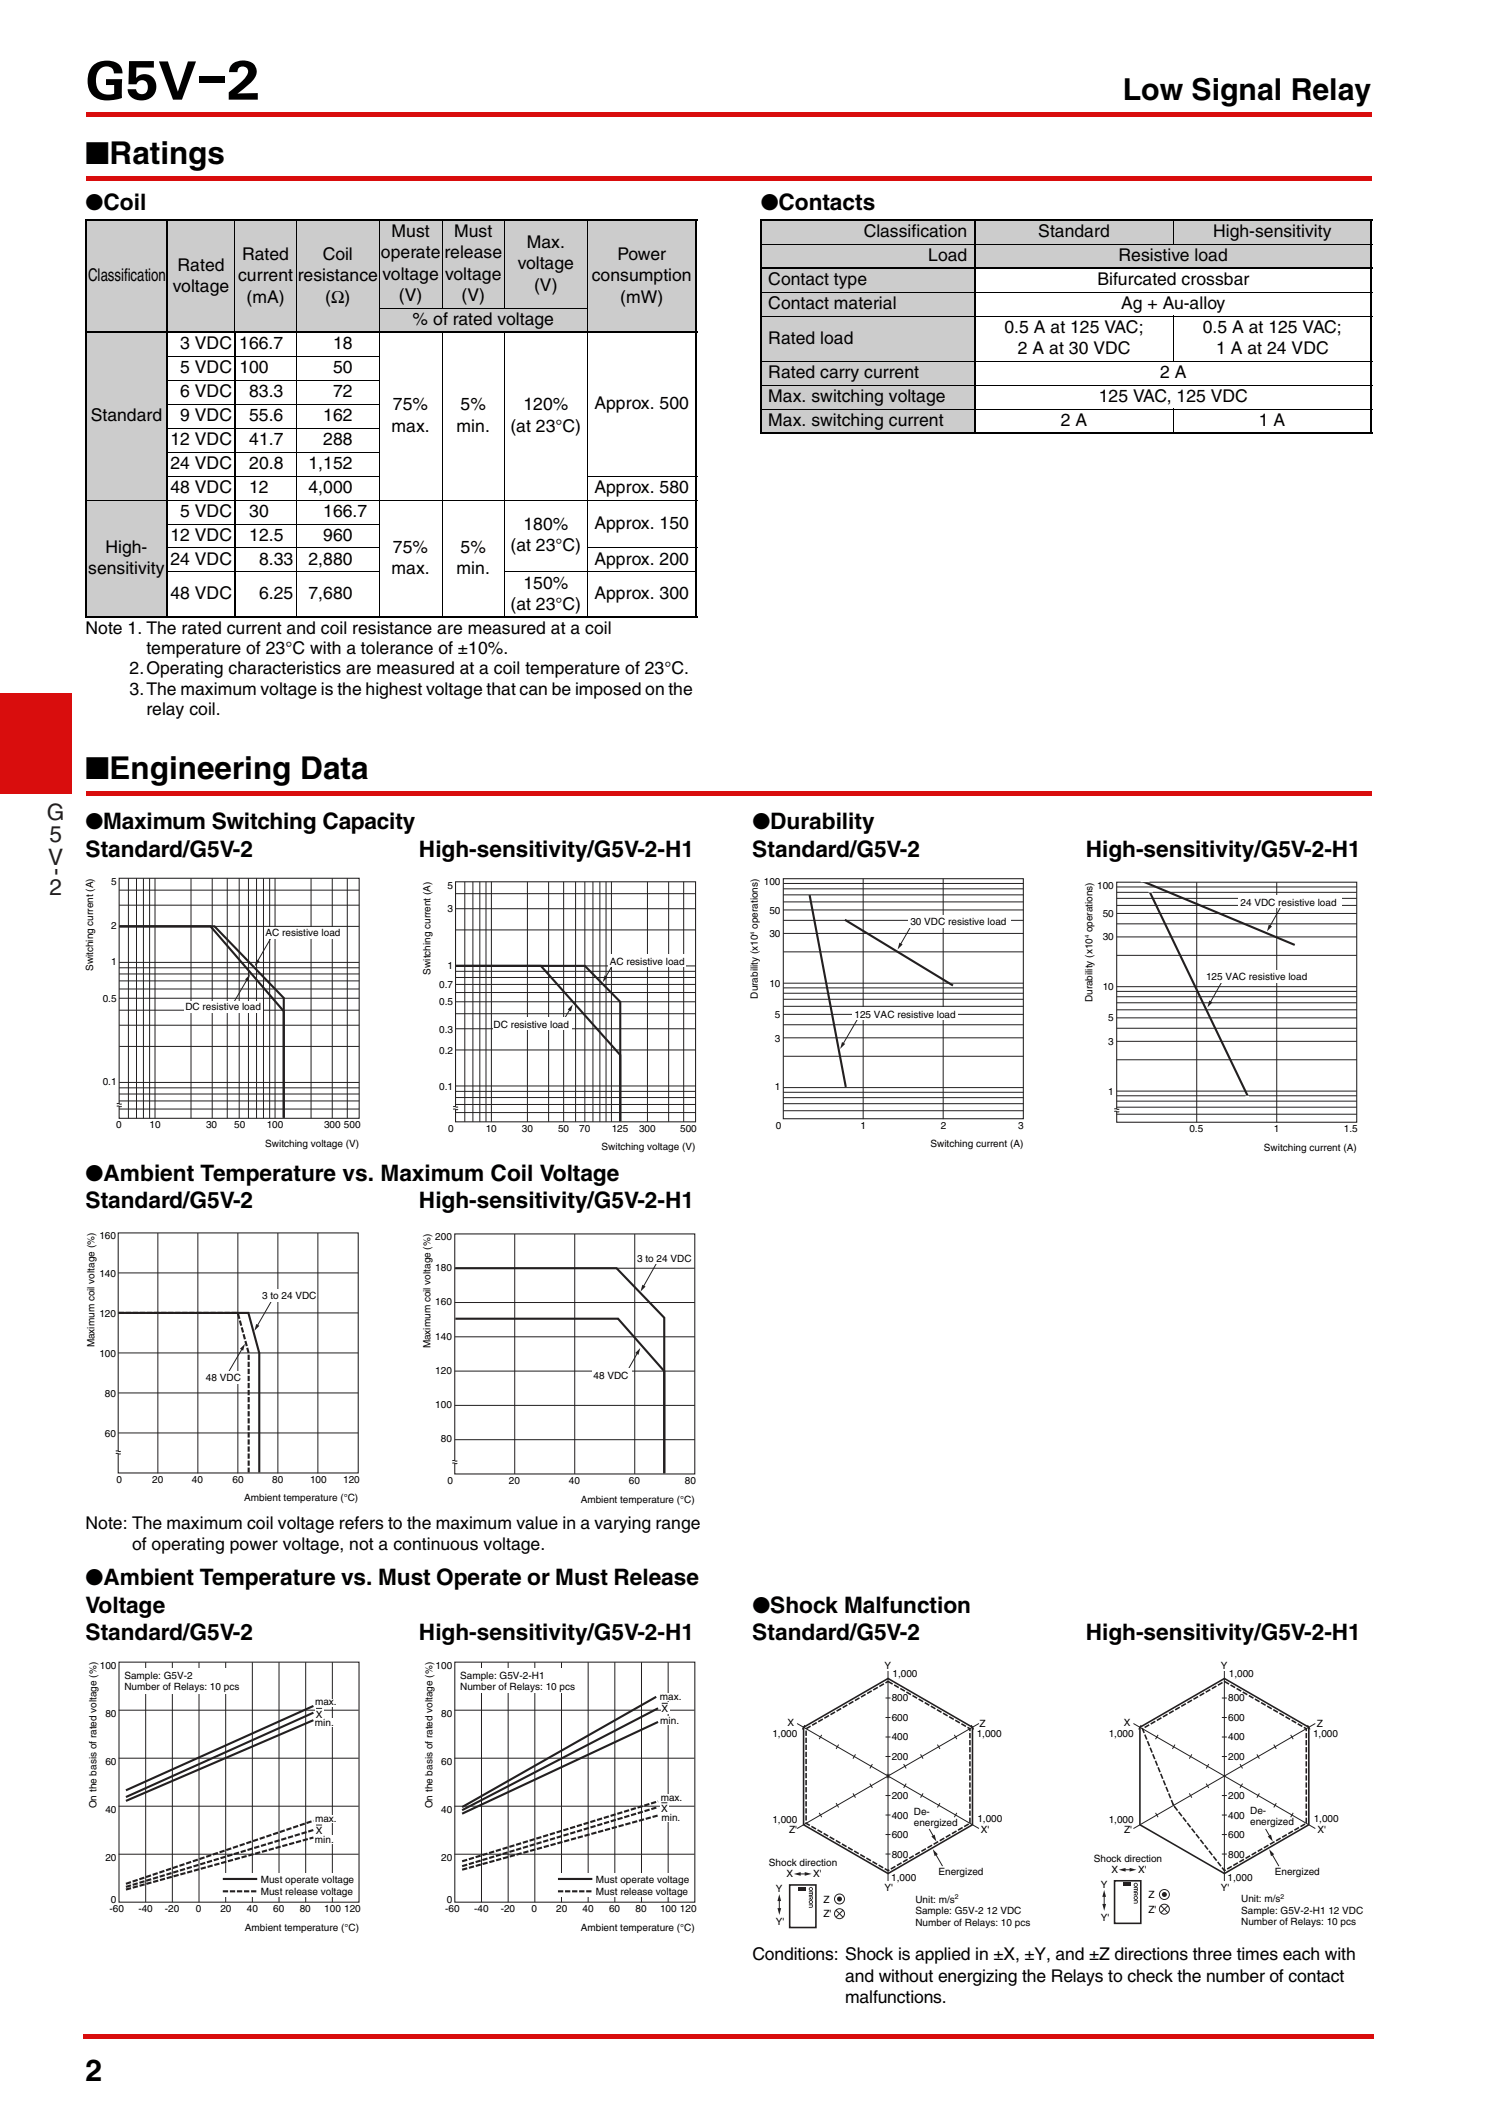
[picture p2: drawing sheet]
<svg xmlns="http://www.w3.org/2000/svg" width="210mm" height="297mm" viewBox="0 0 210 297" stroke-linecap="round" stroke-linejoin="round" font-family="sans-serif">
<defs><g id="words">
<text font-size="7.4" x="12" y="13.9">G5V-2</text>
<g font-size="4.4">
<text x="12" y="22.9">■Ratings</text>
<text x="12" y="109.1">■Engineering Data</text>
</g>
<g font-size="4.2">
<text x="157.2" y="13.9">Low Signal Relay</text>
<text x="12" y="291.3">2</text>
</g>
<g font-size="3.2">
<text x="12" y="29.4">●Coil</text>
<text x="106.5" y="29.4">●Contacts</text>
<text x="12" y="116.1">●Maximum Switching Capacity</text>
<text x="12" y="120">Standard/G5V-2</text>
<text x="58.6" y="120">High-sensitivity/G5V-2-H1</text>
<text x="105.3" y="120">Standard/G5V-2</text>
<text x="105.3" y="116.1">●Durability</text>
<text x="152" y="120">High-sensitivity/G5V-2-H1</text>
<text x="12" y="165.3">●Ambient Temperature vs. Maximum Coil Voltage</text>
<text x="12" y="169.1">Standard/G5V-2</text>
<text x="58.7" y="169.1">High-sensitivity/G5V-2-H1</text>
<text x="12" y="221.8">●Ambient Temperature vs. Must Operate or Must Release</text>
<text x="12" y="225.7">Voltage</text>
<text x="105.3" y="225.7">●Shock Malfunction</text>
<text x="12" y="229.6">Standard/G5V-2</text>
<text x="58.6" y="229.6">High-sensitivity/G5V-2-H1</text>
<text x="105.3" y="229.6">Standard/G5V-2</text>
<text x="152" y="229.6">High-sensitivity/G5V-2-H1</text>
</g>
<g font-size="3.2" fill="#231f20">
<text x="6.6" y="114.7">G</text>
<text x="6.9" y="117.9">5</text>
<text x="6.7" y="121.1">V</text>
<text x="6.9" y="125.3">2</text>
<text x="7" y="121.5" transform="rotate(90 7 121.5)">-</text>
</g>
<g font-size="2.5">
<text x="54.8" y="33.2">Must</text>
<text x="63.6" y="33.2">Must</text>
<text x="73.7" y="34.7">Max.</text>
<text x="120.9" y="33.2">Classification</text>
<text x="145.4" y="33.2">Standard</text>
<text x="169.8" y="33.2">High-sensitivity</text>
<text x="12.3" y="39.3">Classification</text>
<text x="24.2" y="40.9">voltage</text>
<text x="24.8" y="37.9">Rated</text>
<text x="33.3" y="39.3">current</text>
<text x="33.9" y="36.4">Rated</text>
<text x="41.7" y="39.3">resistance</text>
<text x="45.2" y="36.4">Coil</text>
<text x="53.3" y="36.2">operate</text>
<text x="53.6" y="39.2">voltage</text>
<text x="62.2" y="36.2">release</text>
<text x="62.3" y="39.2">voltage</text>
<text x="72.5" y="37.7">voltage</text>
<text x="74.8" y="40.7">(V)</text>
<text x="82.8" y="39.3">consumption</text>
<text x="86.4" y="36.4">Power</text>
<text x="107.5" y="39.9">Contact type</text>
<text x="129.9" y="36.5">Load</text>
<text x="153.6" y="39.9">Bifurcated crossbar</text>
<text x="156.6" y="36.5">Resistive load</text>
<text x="34.5" y="42.4">(mA)</text>
<text x="45.5" y="42.4">(Ω)</text>
<text x="55.8" y="42.2">(V)</text>
<text x="57.8" y="45.5">% of rated voltage</text>
<text x="64.6" y="42.2">(V)</text>
<text x="86.8" y="42.4">(mW)</text>
<text x="107.5" y="43.2">Contact material</text>
<text x="140.6" y="46.6">0.5 A at 125 VAC;</text>
<text x="156.9" y="43.2">Ag + Au-alloy</text>
<text x="168.4" y="46.6">0.5 A at 125 VAC;</text>
<text x="25.2" y="52.2">5 VDC 100</text>
<text x="25.2" y="48.9">3 VDC 166.7</text>
<text x="46.6" y="48.9">18</text>
<text x="46.6" y="52.2">50</text>
<text x="107.5" y="48.1">Rated load</text>
<text x="107.5" y="52.9">Rated carry current</text>
<text x="142.5" y="49.6">2 A at 30 VDC</text>
<text x="162.4" y="52.9">2 A</text>
<text x="170.2" y="49.6">1 A at 24 VDC</text>
<text x="12.7" y="58.9">Standard</text>
<text x="25.2" y="55.6">6 VDC</text>
<text x="25.2" y="58.9">9 VDC</text>
<text x="34.9" y="55.6">83.3</text>
<text x="34.9" y="58.9">55.6</text>
<text x="45.2" y="58.9">162</text>
<text x="46.6" y="55.6">72</text>
<text x="55" y="57.4">75%</text>
<text x="64.5" y="57.4">5%</text>
<text x="73.3" y="57.4">120%</text>
<text x="83.2" y="57.3">Approx. 500</text>
<text x="107.5" y="56.3">Max. switching voltage</text>
<text x="107.5" y="59.6">Max. switching current</text>
<text x="148.5" y="59.6">2 A</text>
<text x="153.8" y="56.3">125 VAC, 125 VDC</text>
<text x="176.2" y="59.6">1 A</text>
<text x="23.9" y="62.3">12 VDC</text>
<text x="23.9" y="65.6">24 VDC</text>
<text x="34.9" y="62.3">41.7</text>
<text x="34.9" y="65.6">20.8</text>
<text x="43.2" y="65.6">1,152</text>
<text x="45.3" y="62.3">288</text>
<text x="54.8" y="60.4">max.</text>
<text x="63.9" y="60.4">min.</text>
<text x="71.5" y="60.4">(at 23°C)</text>
<text x="23.9" y="69">48 VDC</text>
<text x="34.9" y="69">12</text>
<text x="43.2" y="69">4,000</text>
<text x="83.2" y="69">Approx. 580</text>
<text x="14.8" y="77.4">High-</text>
<text x="23.9" y="75.7">12 VDC</text>
<text x="25.2" y="72.3">5 VDC</text>
<text x="34.9" y="75.7">12.5</text>
<text x="34.9" y="72.3">30</text>
<text x="45.3" y="72.3">166.7</text>
<text x="45.3" y="75.7">960</text>
<text x="55" y="77.4">75%</text>
<text x="64.5" y="77.4">5%</text>
<text x="71.5" y="77.2">(at 23°C)</text>
<text x="73.3" y="74.2">180%</text>
<text x="83.2" y="74">Approx. 150</text>
<text x="12.4" y="80.4">sensitivity</text>
<text x="23.9" y="79">24 VDC</text>
<text x="23.9" y="83.9">48 VDC</text>
<text x="36.3" y="83.9">6.25</text>
<text x="36.3" y="79">8.33</text>
<text x="43.2" y="83.9">7,680</text>
<text x="43.2" y="79">2,880</text>
<text x="54.8" y="80.4">max.</text>
<text x="63.9" y="80.4">min.</text>
<text x="73.3" y="82.4">150%</text>
<text x="83.2" y="79">Approx. 200</text>
<text x="83.2" y="83.9">Approx. 300</text>
<text x="12" y="88.8">Note 1. The rated current and coil resistance are measured at a coil</text>
<text x="71.5" y="85.4">(at 23°C)</text>
<text x="18.1" y="94.4">2.Operating characteristics are measured at a coil temperature of 23°C.</text>
<text x="20.5" y="91.6">temperature of 23°C with a tolerance of ±10%.</text>
<text x="18.1" y="97.2">3.The maximum voltage is the highest voltage that can be imposed on the</text>
<text x="20.5" y="100">relay coil.</text>
<text x="12" y="214">Note: The maximum coil voltage refers to the maximum value in a varying range</text>
<text x="18.5" y="217">of operating power voltage, not a continuous voltage.</text>
<text x="105.3" y="274.4">Conditions: Shock is applied in ±X, ±Y, and ±Z directions three times each with</text>
<text x="118.3" y="277.4">and without energizing the Relays to check the number of contact</text>
<text x="118.3" y="280.4">malfunctions.</text>
</g>
<g font-size="1.4">
<text x="15.6" y="123.9">5</text>
<text x="62.7" y="124.5">5</text>
<text x="106.9" y="123.9">100</text>
<text x="153.6" y="124.5">100</text>
<text x="15.6" y="130.1">2</text>
<text x="37.2" y="131.1">AC resistive load</text>
<text x="62.7" y="127.6">3</text>
<text x="107.7" y="128">50</text>
<text x="107.7" y="131.1">30</text>
<text x="127.4" y="129.5">30 VDC resistive load</text>
<text x="154.4" y="128.3">50</text>
<text x="154.4" y="131.6">30</text>
<text x="173.6" y="126.8">24 VDC resistive load</text>
<text x="13" y="135.9" transform="rotate(-90 13 135.9)">Switching current (A)</text>
<text x="15.6" y="135.1">1</text>
<text x="60.3" y="136.4" transform="rotate(-90 60.3 136.4)">Switching current (A)</text>
<text x="62.7" y="135.7">1</text>
<text x="85.3" y="135.1">AC resistive load</text>
<text x="168.8" y="137.2">125 VAC resistive load</text>
<text x="14.4" y="140.2">0.5</text>
<text x="26" y="141.4">DC resistive load</text>
<text x="61.5" y="138.3">0.7</text>
<text x="61.5" y="140.7">0.5</text>
<text x="69.1" y="143.9">DC resistive load</text>
<text x="106.1" y="139.8" transform="rotate(-90 106.1 139.8)">Durability (x10 operations)</text>
<text x="107.7" y="138.1">10</text>
<text x="108.5" y="142.5">5</text>
<text x="119.6" y="142.5">125 VAC resistive load</text>
<text x="153" y="140.3" transform="rotate(-90 153 140.3)">Durability (x10 operations)</text>
<text x="154.4" y="138.5">10</text>
<text x="155.2" y="142.9">5</text>
<text x="61.5" y="144.6">0.3</text>
<text x="61.5" y="147.5">0.2</text>
<text x="108.5" y="145.8">3</text>
<text x="155.2" y="146.3">3</text>
<text x="14.4" y="151.8">0.1</text>
<text x="61.5" y="152.6">0.1</text>
<text x="108.5" y="152.6">1</text>
<text x="155.2" y="153.3">1</text>
<text x="16.3" y="157.9">0</text>
<text x="20.9" y="157.9">10</text>
<text x="28.8" y="157.9">30</text>
<text x="32.8" y="157.9">50</text>
<text x="37.1" y="160.5">Switching voltage (V)</text>
<text x="37.3" y="157.9">100</text>
<text x="45.4" y="157.9">300 500</text>
<text x="62.7" y="158.4">0</text>
<text x="68" y="158.4">10</text>
<text x="73.1" y="158.4">30</text>
<text x="78.1" y="158.4">50</text>
<text x="81.1" y="158.4">70</text>
<text x="84.2" y="161">Switching voltage (V)</text>
<text x="85.6" y="158.4">125</text>
<text x="89.5" y="158.4">300</text>
<text x="95.2" y="158.4">500</text>
<text x="108.6" y="158">0</text>
<text x="120.5" y="158">1</text>
<text x="130.3" y="160.6">Switching current (A)</text>
<text x="131.7" y="158">2</text>
<text x="142.5" y="158">3</text>
<text x="166.5" y="158.4">0.5</text>
<text x="176.9" y="161.2">Switching current (A)</text>
<text x="178.3" y="158.4">1</text>
<text x="188.1" y="158.4">1.5</text>
<text x="13.9" y="173.5">160</text>
<text x="60.9" y="173.6">200</text>
<text x="13.9" y="178.7">140</text>
<text x="60.9" y="177.9">180</text>
<text x="89.2" y="176.7">3 to 24 VDC</text>
<text x="13.9" y="184.3">120</text>
<text x="36.7" y="181.8">3 to 24 VDC</text>
<text x="60.9" y="182.7">160</text>
<text x="13.2" y="188.6" transform="rotate(-90 13.2 188.6)">Maximum coil voltage (%)</text>
<text x="13.9" y="189.9">100</text>
<text x="60.3" y="188.8" transform="rotate(-90 60.3 188.8)">Maximum coil voltage (%)</text>
<text x="60.9" y="187.5">140</text>
<text x="14.7" y="195.5">80</text>
<text x="28.8" y="193.3">48 VDC</text>
<text x="60.9" y="192.3">120</text>
<text x="60.9" y="197.1">100</text>
<text x="83.1" y="193">48 VDC</text>
<text x="14.7" y="201.1">60</text>
<text x="61.7" y="201.9">80</text>
<text x="16.3" y="207.6">0</text>
<text x="21.3" y="207.6">20</text>
<text x="26.9" y="207.6">40</text>
<text x="32.5" y="207.6">60</text>
<text x="38.1" y="207.6">80</text>
<text x="43.4" y="207.6">100</text>
<text x="48" y="207.6">120</text>
<text x="62.6" y="207.7">0</text>
<text x="71.2" y="207.7">20</text>
<text x="79.6" y="207.7">40</text>
<text x="88" y="207.7">60</text>
<text x="95.9" y="207.7">80</text>
<text x="34.2" y="210.2">Ambient temperature (°C)</text>
<text x="81.3" y="210.4">Ambient temperature (°C)</text>
<text x="14" y="233.6">100</text>
<text x="61" y="233.6">100</text>
<text x="123.8" y="233.6">Y</text>
<text x="170.9" y="233.6">Y</text>
<text x="17.4" y="235">Sample: G5V-2</text>
<text x="17.4" y="236.6">Number of Relays: 10 pcs</text>
<text x="44.1" y="238.7">max.</text>
<text x="64.4" y="235">Sample: G5V-2-H1</text>
<text x="64.4" y="236.6">Number of Relays: 10 pcs</text>
<text x="92.4" y="237.9">max.</text>
<text x="92.6" y="239.7">X</text>
<text x="124.8" y="238.2">800</text>
<text x="124.9" y="234.7">1,000</text>
<text x="171.9" y="238.2">800</text>
<text x="172" y="234.7">1,000</text>
<text x="14.7" y="240.3">80</text>
<text x="44.1" y="241.6">min.</text>
<text x="44.2" y="240.4">X</text>
<text x="61.8" y="240.3">80</text>
<text x="92.4" y="241.4">min.</text>
<text x="108.1" y="243.1">1,000</text>
<text x="110.2" y="241.7">X</text>
<text x="124.8" y="240.9">600</text>
<text x="124.8" y="243.6">400</text>
<text x="136.7" y="243.1">1,000</text>
<text x="137.1" y="241.7">Z</text>
<text x="155.2" y="243.1">1,000</text>
<text x="157.3" y="241.7">X</text>
<text x="171.9" y="240.9">600</text>
<text x="171.9" y="243.6">400</text>
<text x="183.8" y="243.1">1,000</text>
<text x="184.3" y="241.8">Z</text>
<text x="14.7" y="247">60</text>
<text x="61.8" y="247">60</text>
<text x="124.8" y="251.9">200</text>
<text x="124.8" y="246.4">200</text>
<text x="171.9" y="251.9">200</text>
<text x="171.9" y="246.4">200</text>
<text x="13.5" y="253.1" transform="rotate(-90 13.5 253.1)">On the basis of rated voltage (%)</text>
<text x="14.7" y="253.7">40</text>
<text x="44.1" y="257.9">min.</text>
<text x="44.1" y="255.1">max.</text>
<text x="44.2" y="256.8">X</text>
<text x="60.5" y="253.1" transform="rotate(-90 60.5 253.1)">On the basis of rated voltage (%)</text>
<text x="61.8" y="253.7">40</text>
<text x="92.5" y="252.1">max.</text>
<text x="92.5" y="253.6">X</text>
<text x="92.6" y="254.9">min.</text>
<text x="108.1" y="255.2">1,000</text>
<text x="110.5" y="256.5">Z'</text>
<text x="124.8" y="254.6">400</text>
<text x="124.8" y="257.3">600</text>
<text x="127.9" y="254">De-</text>
<text x="127.9" y="255.6">energized</text>
<text x="136.8" y="255.1">1,000</text>
<text x="137.3" y="256.5">X'</text>
<text x="155.2" y="255.2">1,000</text>
<text x="157.4" y="256.6">Z'</text>
<text x="171.9" y="254.6">400</text>
<text x="171.9" y="257.3">600</text>
<text x="175" y="253.9">De-</text>
<text x="175" y="255.5">energized</text>
<text x="183.9" y="255.1">1,000</text>
<text x="184.4" y="256.5">X'</text>
<text x="14.7" y="260.5">20</text>
<text x="36.5" y="263.6">Must operate voltage</text>
<text x="61.8" y="260.5">20</text>
<text x="83.4" y="263.6">Must operate voltage</text>
<text x="107.6" y="261.2">Shock direction</text>
<text x="110.1" y="262.8">X</text>
<text x="113.8" y="262.8">X'</text>
<text x="124.8" y="263.3">1,000</text>
<text x="124.8" y="260.1">800</text>
<text x="131.4" y="262.5">Energized</text>
<text x="153.1" y="260.7">Shock direction</text>
<text x="155.6" y="262.2">X</text>
<text x="159.3" y="262.2">X'</text>
<text x="171.8" y="263.3">1,000</text>
<text x="171.9" y="260.1">800</text>
<text x="178.5" y="262.5">Energized</text>
<text x="15.3" y="267.6">-60</text>
<text x="15.5" y="266.3">0</text>
<text x="19.4" y="267.6">-40</text>
<text x="23.1" y="267.6">-20</text>
<text x="27.4" y="267.6">0</text>
<text x="30.8" y="267.6">20</text>
<text x="34.5" y="267.6">40</text>
<text x="36.5" y="265.3">Must release voltage</text>
<text x="38.3" y="267.6">60</text>
<text x="42" y="267.6">80</text>
<text x="45.4" y="267.6">100 120</text>
<text x="62.3" y="267.6">-60</text>
<text x="62.5" y="266.3">0</text>
<text x="66.4" y="267.6">-40</text>
<text x="70.1" y="267.6">-20</text>
<text x="74.4" y="267.6">0</text>
<text x="77.9" y="267.6">20</text>
<text x="81.6" y="267.6">40</text>
<text x="83.4" y="265.3">Must release voltage</text>
<text x="85.3" y="267.6">60</text>
<text x="89" y="267.6">80</text>
<text x="92.4" y="267.6">100 120</text>
<text x="108.6" y="264.8">Y</text>
<text x="108.6" y="269.4">Y'</text>
<text x="115.3" y="266.3">Z</text>
<text x="115.3" y="268.4">Z'</text>
<text x="123.8" y="264.8">Y'</text>
<text x="128.1" y="266.4">Unit: m/s</text>
<text x="128.1" y="268">Sample: G5V-2 12 VDC</text>
<text x="128.1" y="269.5">Number of Relays: 10 pcs</text>
<text x="154.1" y="264.3">Y</text>
<text x="154.1" y="268.9">Y'</text>
<text x="160.8" y="265.7">Z</text>
<text x="160.8" y="267.8">Z'</text>
<text x="170.9" y="264.8">Y'</text>
<text x="173.7" y="266.3">Unit: m/s</text>
<text x="173.7" y="267.9">Sample: G5V-2-H1 12 VDC</text>
<text x="173.7" y="269.4">Number of Relays: 10 pcs</text>
<text x="34.3" y="270.2">Ambient temperature (°C)</text>
<text x="81.3" y="270.2">Ambient temperature (°C)</text>
</g>
<g font-size="1">
<text x="133.7" y="265.9">2</text>
<text x="179.3" y="265.8">2</text>
</g>
<g font-size=".8">
<text x="105.6" y="130.8" transform="rotate(-90 105.6 130.8)">4</text>
<text x="152.5" y="131.3" transform="rotate(-90 152.5 131.3)">4</text>
</g>
</g></defs>
<g fill="#d90d0d">
<path d="M11.6 284.7h.4v.7h-.4z"/>
<path d="M12 284.7h180.3v.7h-180.3z"/>
<path d="M12 15.7h180v.7h-180z"/>
<path d="M0 97h10v14h-10z"/>
</g>
<g fill="#fff">
<path d="M6 112h4v40h-4z"/>
<path d="M12 24.4h180v2h-180z"/>
</g>
<path d="M12 24.6h180v.7h-180z" fill="#d90d0d"/>
<path d="M12 110.6h180v2h-180z" fill="#fff"/>
<path d="M12 110.7h180v.7h-180z" fill="#d90d0d"/>
<g fill="#ccc">
<path d="M12 30.8h11.4v15.7h-11.4z"/>
<path d="M23.4 30.8h9.5v15.7h-9.5z"/>
<path d="M32.9 30.8h8.6v15.7h-8.6z"/>
<path d="M41.5 30.8h11.6v15.7h-11.6z"/>
<path d="M53.1 30.8h8.8v12.4h-8.8z"/>
<path d="M61.9 30.8h8.8v12.4h-8.8z"/>
<path d="M70.7 30.8h11.5v12.4h-11.5z"/>
<path d="M82.2 30.8h15.3v15.7h-15.3z"/>
<path d="M53.1 43.2h29.1v3.3h-29.1z"/>
<path d="M12 46.5h11.4v23.5h-11.4z"/>
<path d="M12 70h11.4v16.4h-11.4z"/>
</g>
<path d="M11.9 30.8h85.7M12 30.9v55.4M23.4 30.7v55.8M97.5 30.9v55.4M11.9 46.5h85.7M32.9 46.4v40.1M11.9 86.4h85.7" fill="none" stroke="#000" stroke-width=".21"/>
<g fill="none" stroke="#000" stroke-width=".14">
<path d="M32.9 30.7v15.9M41.5 30.7v55.8M53.1 30.7v55.8M61.9 30.7v12.5M70.7 30.7v12.5M82.2 30.7v55.8M23.3 49.9h29.8M23.3 53.2h29.8M23.3 56.6h29.8M23.3 60h29.8M53 43.2h29.3M61.9 46.4v40.1"/>
<path d="M70.7 46.4v40.1M11.9 70h85.7M23.3 63.3h29.8M23.3 66.6h29.8M23.3 73.4h29.8M23.3 76.7h29.8M82.1 66.6h15.5M82.1 76.7h15.5M23.3 80.1h29.8M70.6 80.1h27"/>
</g>
<g fill="#ccc">
<path d="M106.5 30.8h30v3.4h-30z"/>
<path d="M136.5 30.8h27.7v3.4h-27.7z"/>
<path d="M164.2 30.8h27.8v3.4h-27.8z"/>
<path d="M106.5 34.2h30v3.3h-30z"/>
<path d="M136.5 34.2h55.5v3.3h-55.5z"/>
<path d="M106.5 37.5h30v3.4h-30z"/>
<path d="M106.5 40.9h30v3.3h-30z"/>
<path d="M106.5 44.2h30v6.4h-30z"/>
<path d="M106.5 50.6h30v3.3h-30z"/>
<path d="M106.5 53.9h30v3.4h-30z"/>
<path d="M106.5 57.3h30v3.3h-30z"/>
</g>
<path d="M106.4 30.8h85.7M106.4 37.5h85.7M106.5 30.9v29.6M136.5 30.7v30M192 30.9v29.6M106.4 60.6h85.7" fill="none" stroke="#000" stroke-width=".21"/>
<path d="M106.4 34.2h85.7M164.2 30.7v3.5M106.4 40.9h85.7M106.4 44.2h85.7M106.4 50.6h85.7M106.4 53.9h85.7M106.4 57.3h85.7M164.2 44.2v6.4M164.2 57.2v3.5" fill="none" stroke="#000" stroke-width=".14"/>
<path d="M16.7 154.5v-31.6h33.6v33.6h-33.6v-1.6" fill="none" stroke="#231f20" stroke-width=".15"/>
<g fill="none" stroke="#231f20" stroke-width=".14">
<path d="M16.7 139.7h33.6M16.7 138.4h33.6M16.7 137.3h33.6M16.7 136.3h33.6M16.7 135.5h33.6M16.7 134.7h33.6M16.7 129.7h33.6M16.7 126.7h33.6M16.7 124.6h33.6M18 122.9v33.6M19.1 122.9v33.6M20.1 122.9v33.6"/>
<path d="M20.9 122.9v33.6M21.7 122.9v33.6M26.7 122.9v33.6M29.7 122.9v33.6M31.8 122.9v33.6M33.5 122.9v33.6M34.8 122.9v33.6M35.9 122.9v33.6M36.9 122.9v33.6M37.7 122.9v33.6M38.1 130.9l-2.1 3.7M38.5 122.9v33.6"/>
<path d="M43.5 122.9v33.6M46.5 122.9v33.6M48.6 122.9v33.6M16.3 154.9h.7M16.3 154.5h.7M16.7 155.2h33.6M16.7 154.1h33.6M16.7 153.1h33.6M16.7 152.3h33.6M16.7 151.5h33.6M16.7 146.5h33.6M16.7 143.5h33.6"/>
<path d="M16.7 141.4h33.6"/>
</g>
<path d="M16.7 129.7h13.3l9.7 10v16.8v-14.9l-10.2-11.9z" fill="none" stroke="#231f20" stroke-width=".3"/>
<path d="M35.9 134.3l.5 .3-.7 .7z" fill="#231f20"/>
<path d="M34.6 137.1l-2 3.4" fill="none" stroke="#231f20" stroke-width=".14"/>
<path d="M35 136.4l-.3 1-.4-.3z" fill="#231f20"/>
<g fill="#fff">
<path d="M25.8 140.1h10.9v1.6h-10.9z"/>
<path d="M37 129.7h10.8v1.7h-10.8z"/>
</g>
<path d="M63.8 154.9v-31.5h33.6v33.6h-33.6v-1.7" fill="none" stroke="#231f20" stroke-width=".15"/>
<g fill="none" stroke="#231f20" stroke-width=".14">
<path d="M63.8 138.9h33.6M63.8 137.8h33.6M63.8 136.8h33.6M63.8 136h33.6M63.8 135.2h33.6M63.8 130.2h33.6M63.8 127.2h33.6M63.8 125.1h33.6M65.1 123.4v33.6M66.2 123.4v33.6M67.2 123.4v33.6M68 123.4v33.6"/>
<path d="M68.8 123.4v33.6M73.8 123.4v33.6M76.8 123.4v33.6M78.9 123.4v33.6M80.6 123.4v33.6M81.9 123.4v33.6M83 123.4v33.6M84 123.4v33.6M84.8 123.4v33.6M85.6 123.4v33.6M86 134.7l-1.2 2.1M90.6 123.4v33.6"/>
<path d="M93.6 123.4v33.6M95.7 123.4v33.6M63.4 155.3h.7M63.4 154.9h.7M63.8 155.7h33.6M63.8 154.6h33.6M63.8 153.6h33.6M63.8 152.8h33.6M63.8 152h33.6M63.8 147h33.6M63.8 144h33.6M63.8 141.9h33.6"/>
<path d="M63.8 140.2h33.6"/>
</g>
<path d="M63.8 135.2h18.1l4.9 5v16.8v-9.3l-11.1-12.5z" fill="none" stroke="#231f20" stroke-width=".3"/>
<path d="M84.6 136.5l.5 .3-.7 .7z" fill="#231f20"/>
<path d="M79.8 141.3l-1.2 1.9" fill="none" stroke="#231f20" stroke-width=".14"/>
<path d="M80.2 140.6l-.3 1-.4-.3z" fill="#231f20"/>
<g fill="#fff">
<path d="M85.2 133.7h10.8v1.7h-10.8z"/>
<path d="M69 142.5h10.9v1.7h-10.9z"/>
</g>
<path d="M109.7 123h33.6v33.6h-33.6z" fill="none" stroke="#231f20" stroke-width=".15"/>
<g fill="none" stroke="#231f20" stroke-width=".14">
<path d="M109.7 139.9h33.6M109.7 139h33.6M109.7 138.3h33.6M109.7 137.6h33.6M109.7 133.2h33.6M109.7 130.7h33.6M109.7 128.8h33.6M109.7 127.4h33.6M109.7 126.2h33.6M109.7 125.3h33.6M109.7 124.4h33.6M109.7 123.7h33.6"/>
<path d="M120.8 123v33.7M128.1 128.6l-2.1 3.6M132 123v33.7M109.7 155.5h33.6M109.7 154.5h33.6M109.7 153.7h33.6M109.7 152.9h33.6M109.7 152.2h33.6M109.7 147.9h33.6M109.7 145.3h33.6M109.7 143.4h33.6M109.7 142h33.6"/>
<path d="M109.7 140.9h33.6"/>
</g>
<path d="M125.9 131.9l.5 .3-.8 .7z" fill="#231f20"/>
<path d="M120 142.7l-2 3.4" fill="none" stroke="#231f20" stroke-width=".14"/>
<path d="M117.9 145.9l.4 .2-.7 .7z" fill="#231f20"/>
<path d="M113.3 125.3l5.1 26.9M118.3 128.8l15.1 9.2" fill="none" stroke="#231f20" stroke-width=".3"/>
<g fill="#fff">
<path d="M127.1 128.1h14.4v1.8h-14.4z"/>
<path d="M119.3 141.1h14.8v1.7h-14.8z"/>
</g>
<g fill="none" stroke="#231f20" stroke-width=".14">
<path d="M156.3 139.5h33.6M156.3 138.8h33.6M156.3 138.1h33.6M156.3 133.7h33.6M156.3 131.2h33.6M156.3 129.3h33.6M156.3 127.9h33.6M156.3 126.7h33.6M156.3 125.8h33.6M156.3 124.9h33.6M156.3 124.2h33.6M167.5 123.5v33.6"/>
<path d="M178.7 123.5v33.6M156 155.6h.7M156 155.2h.7M156.3 156h33.6M156.3 155h33.6M156.3 154.1h33.6M156.3 153.4h33.6M156.3 152.7h33.6M156.3 148.3h33.6M156.3 145.8h33.6M156.3 143.9h33.6M156.3 142.5h33.6"/>
<path d="M156.3 141.4h33.6M156.3 140.4h33.6"/>
</g>
<path d="M156.3 155.2v-31.7h33.6v33.6h-33.6v-1.5" fill="none" stroke="#231f20" stroke-width=".15"/>
<path d="M160 123.4l21.2 8.9M161 124.9l13.7 28.5" fill="none" stroke="#231f20" stroke-width=".3"/>
<path d="M159.7 123.1h1.2v.3h-1.2z" fill="#fff"/>
<path d="M159.7 123.1h1.2v.3h-1.2z" fill="none" stroke="#fff" stroke-width=".14"/>
<path d="M160.8 124.8h.5v.1h-.5z" fill="#fff"/>
<path d="M160.8 124.8h.5v.1h-.5z" fill="none" stroke="#fff" stroke-width=".14"/>
<path d="M174.4 153.4h.3v.2h-.3z" fill="#fff"/>
<path d="M174.4 153.4h.3v.2h-.3z" fill="none" stroke="#fff" stroke-width=".14"/>
<path d="M171.6 136.5l-2.2 3.8" fill="none" stroke="#231f20" stroke-width=".14"/>
<path d="M169.3 140.1l.4 .2-.7 .7z" fill="#231f20"/>
<path d="M179.9 125.9l-2.2 3.8" fill="none" stroke="#231f20" stroke-width=".14"/>
<path d="M177.6 129.4l.5 .3-.7 .7z" fill="#231f20"/>
<g fill="#fff">
<path d="M168.7 135.8h11.8v1.7h-11.8z"/>
<path d="M173.2 125.4h14.6v1.7h-14.6z"/>
</g>
<path d="M16.5 203.1v-30.5h33.6v33.6h-33.6v-2.7" fill="none" stroke="#231f20" stroke-width=".15"/>
<g fill="none" stroke="#231f20" stroke-width=".14">
<path d="M16.6 178.2h33.5M22.1 172.6v33.6M27.7 172.6v33.6M33.3 172.6v33.6M38.9 172.6v33.6M44.5 172.6v33.6M16.6 195h33.5M16.6 189.4h33.5M16.6 183.8h33.5M38.1 182l-2.1 3.6M16.2 203.5h.7M16.2 203.1h.7"/>
<path d="M16.6 200.6h33.5"/>
</g>
<path d="M35.9 185.3l.4 .3-.7 .7z" fill="#231f20"/>
<path d="M33.9 188.8l-2 3.4" fill="none" stroke="#231f20" stroke-width=".14"/>
<path d="M34.3 188.1l-.3 1-.4-.3z" fill="#231f20"/>
<path d="M16.6 183.8h16.7l1.5 5.6v16.7" fill="none" stroke="#231f20" stroke-width=".3" stroke-dasharray=".7 .2" stroke-linecap="butt"/>
<path d="M16.6 183.8h18.2l1.5 5.6v16.7" fill="none" stroke="#231f20" stroke-width=".3"/>
<g fill="#fff">
<path d="M36.3 180.4h7.7v1.8h-7.7z"/>
<path d="M28.3 191.9h5.4v1.8h-5.4z"/>
</g>
<path d="M63.7 177.5h33.6M72.1 172.7v33.6M80.5 172.7v33.6M88.9 172.7v33.6M63.7 196.7h33.6M63.7 191.9h33.6M63.7 187.1h33.6M63.7 182.3h33.6M89.2 189.4l-2.1 3.8M63.3 204.8h.7M63.3 204.5h.7M63.7 201.5h33.6" fill="none" stroke="#231f20" stroke-width=".14"/>
<path d="M63.7 204.5v-31.8h33.6v33.6h-33.6v-1.5" fill="none" stroke="#231f20" stroke-width=".15"/>
<path d="M63.7 177.5h22.6l6.7 7v21.7M63.7 184.6h22.8l6.5 7.3v14.3" fill="none" stroke="#231f20" stroke-width=".3"/>
<path d="M89.6 188.7l-.2 1-.5-.3z" fill="#231f20"/>
<path d="M92.2 176.3l-2.1 3.8" fill="none" stroke="#231f20" stroke-width=".14"/>
<path d="M89.9 179.8l.5 .3-.7 .7z" fill="#231f20"/>
<g fill="#fff">
<path d="M82.9 191.6h5.6v1.7h-5.6z"/>
<path d="M89 175.2h7.7v1.7h-7.7z"/>
</g>
<path d="M16.7 232.7h33.6v33.6h-33.6z" fill="none" stroke="#231f20" stroke-width=".15"/>
<path d="M16.6 239.4h33.6M20.4 232.7v33.6M24.1 232.7v33.6M27.9 232.7v33.6M31.6 232.7v33.6M35.3 232.7v33.6M39.1 232.7v33.6M42.8 232.7v33.6M46.5 232.7v33.6M16.6 259.6h33.6M16.6 252.8h33.6M16.6 246.1h33.6" fill="none" stroke="#231f20" stroke-width=".14"/>
<path d="M43.9 238.8l-26.3 11.8M43.9 239.7l-26.3 11.9M43.9 240.8l-26.3 11.3" fill="none" stroke="#231f20" stroke-width=".3"/>
<path d="M17.6 263.7l26.3-8.8M17.6 264.1l26.3-7.9M17.6 264.5l26.3-7.3" fill="none" stroke="#231f20" stroke-width=".3" stroke-dasharray=".7 .2" stroke-linecap="butt"/>
<g fill="#fff">
<path d="M17.2 233.6h16.9v3.5h-16.9z"/>
<path d="M44.1 237.9h3v.9h-3z"/>
<path d="M44 240.5h2.7v1.2h-2.7z"/>
<path d="M44.1 238.9h1.2v1.7h-1.2z"/>
</g>
<path d="M44.2 239.1h.9" fill="none" stroke="#231f20" stroke-width=".14"/>
<g fill="#fff">
<path d="M44.1 254.2h3v1h-3z"/>
<path d="M44 256.8h2.7v1.3h-2.7z"/>
<path d="M44.1 255.3h1.2v1.6h-1.2z"/>
</g>
<path d="M44.2 255.5h.9" fill="none" stroke="#231f20" stroke-width=".14"/>
<path d="M30.6 262.2h18.9v3.4h-18.9z" fill="#fff"/>
<path d="M91.9 237.5l-27.2 15.5M92.1 239.1l-27.4 14.3M92.1 241l-27.4 12.9M31.2 263h4.8" fill="none" stroke="#231f20" stroke-width=".3"/>
<path d="M31.2 264.7h4.8M64.7 260.5l27.4-8.3M64.7 261.2l27.4-8.2M64.7 261.7l27.4-7.6" fill="none" stroke="#231f20" stroke-width=".3" stroke-dasharray=".7 .2" stroke-linecap="butt"/>
<path d="M63.7 232.7h33.6v33.6h-33.6z" fill="none" stroke="#231f20" stroke-width=".15"/>
<path d="M63.6 239.4h33.6M67.4 232.7v33.6M71.1 232.7v33.6M74.9 232.7v33.6M78.6 232.7v33.6M82.3 232.7v33.6M86.1 232.7v33.6M89.8 232.7v33.6M93.5 232.7v33.6M63.6 259.6h33.6M63.6 252.8h33.6M63.6 246.1h33.6" fill="none" stroke="#231f20" stroke-width=".14"/>
<path d="M77.5 262.2h18.9v3.4h-18.9z" fill="#fff"/>
<path d="M78.1 263h4.8" fill="none" stroke="#231f20" stroke-width=".3"/>
<path d="M78.1 264.7h4.8" fill="none" stroke="#231f20" stroke-width=".3" stroke-dasharray=".7 .2" stroke-linecap="butt"/>
<g fill="#fff">
<path d="M64.2 233.6h16.7v3.4h-16.7z"/>
<path d="M92.4 237h3v1h-3z"/>
<path d="M92.4 240.3h2.7v1.2h-2.7z"/>
<path d="M92.5 238.2h1.2v1.7h-1.2z"/>
</g>
<path d="M92.6 238.4h.9" fill="none" stroke="#231f20" stroke-width=".14"/>
<g fill="#fff">
<path d="M92.5 251.2h3v1h-3z"/>
<path d="M92.6 253.8h2.7v1.2h-2.7z"/>
<path d="M92.5 252.2h1.1v1.6h-1.1z"/>
</g>
<path d="M92.6 252.4h.8M111.6 241.3l25.4 14.7M112.7 241.5l-.4 .6M115 242.8l-.3 .7M117.4 244.2l-.4 .6M119.8 245.6l-.4 .6M122.1 246.9l-.3 .6M124.5 248.3l-.4 .6M126.9 249.7l-.4 .6M129.2 251l-.3 .6M131.6 252.4l-.4 .6M133.9 253.8l-.3 .6" fill="none" stroke="#231f20" stroke-width=".14"/>
<path d="M110.5 263.9h3.7v5.9h-3.7z" fill="none" stroke="#231f20" stroke-width=".22"/>
<path d="M111.7 264.1h1v.5h-1z" fill="#231f20"/>
<circle cx="117.5" cy="265.8" r=".7" fill="none" stroke="#231f20" stroke-width=".14"/>
<circle cx="117.5" cy="265.8" r=".35" fill="#231f20"/>
<g fill="none" stroke="#231f20" stroke-width=".14">
<path d="M124 237.7h.7M124.3 233.9v29.4M114.7 253.8l.3 .6M117 252.4l.4 .6M119.4 251l.4 .6M121.8 249.7l.3 .6M124 251.3h.7M124 254.1h.7M124 256.8h.7M124 259.5h.7M124 240.4h.7M124 243.1h.7"/>
<path d="M124 245.9h.7M124.1 248.3l.4 .6M126.5 246.9l.4 .6M128.9 245.6l.3 .6M131.2 244.2l.4 .6M133.6 242.8l.3 .6M136 241.5l.3 .6M137 241.3l-25.4 14.7M111.9 262.3h.9M117 267.4l1 1M118 267.4l-1 1"/>
<circle cx="117.5" cy="267.9" r=".7"/>
</g>
<path d="M112.5 241.8l11.8-6.8 11.8 6.8v13.6l-11.8 6.9-11.8-6.9z" fill="none" stroke="#231f20" stroke-width=".22"/>
<path d="M112.8 242l11.5-6.6 11.5 6.6v13.2l-11.5 6.6-11.5-6.6z" fill="none" stroke="#231f20" stroke-width=".22" stroke-dasharray=".7 .2" stroke-linecap="butt"/>
<g fill="#231f20">
<path d="M112.7 262.1l.9 .2-.9 .3z"/>
<path d="M111.1 262.3l1-.2v.5z"/>
</g>
<path d="M109.1 265.9v1.4" fill="none" stroke="#231f20" stroke-width=".14"/>
<g fill="#231f20">
<path d="M108.8 267.1h.6l-.3 1z"/>
<path d="M109.1 265.1l.2 1h-.5z"/>
<path d="M113.2 264.8h.6l-.1 .5-.5 .1v-.1h.4l.1-.2h-.5v-.1h.5v-.1h-.5z"/>
<path d="M113.2 266.6h.6a.3 .3 0 0 1-.2 .5h-.4v-.2h.4l.1-.2h-.5z"/>
<path d="M113.2 265.5h.6v.1a.22 .22 0 0 1-.1 .3 .22 .22 0 0 1-.3-.1l-.2 .2v-.2l.3-.2v.2h.1l.1-.2h-.5z"/>
<path d="M113.3 266.3a.2 .2 0 0 0 .4 0 .2 .2 0 0 0-.4 0zM113.2 266.3a.3 .3 0 0 1 .6 0 .3 .3 0 0 1-.6 0z"/>
<path d="M113.3 264.4a.2 .2 0 0 0 .4 0 .2 .2 0 0 0-.4 0zM113.2 264.4a.3 .3 0 0 1 .6 0 .3 .3 0 0 1-.6 0z"/>
</g>
<path d="M130.1 256l.6 1.1" fill="none" stroke="#231f20" stroke-width=".14"/>
<path d="M130.4 257.1l.4-.3 .3 1z" fill="#231f20"/>
<path d="M131 259.5l.9 1.7" fill="none" stroke="#231f20" stroke-width=".14"/>
<path d="M130.6 258.9l.7 .7-.5 .2z" fill="#231f20"/>
<path d="M158.7 241.3l25.4 14.7M159.7 241.5l-.3 .6M162.1 242.8l-.3 .7M164.5 244.2l-.4 .6M166.8 245.6l-.3 .6M169.2 246.9l-.3 .6M173.9 249.7l-.3 .6M176.3 251l-.4 .6M178.7 252.4l-.4 .6M181 253.8l-.3 .6" fill="none" stroke="#231f20" stroke-width=".14"/>
<path d="M156 263.3h3.7v5.9h-3.7z" fill="none" stroke="#231f20" stroke-width=".22"/>
<path d="M157.2 263.5h1v.5h-1z" fill="#231f20"/>
<circle cx="163" cy="265.2" r=".7" fill="none" stroke="#231f20" stroke-width=".14"/>
<circle cx="163" cy="265.2" r=".35" fill="#231f20"/>
<g fill="none" stroke="#231f20" stroke-width=".14">
<path d="M171 237.7h.7M171.4 233.9v29.4M161.8 253.8l.3 .6M164.1 252.4l.4 .6M166.5 251l.3 .6M168.9 249.7l.3 .6M171 251.3h.7M171 254.1h.7M171 256.8h.7M171 259.5h.7M171 240.4h.7M171 243.1h.7"/>
<path d="M171 245.9h.7M173.6 246.9l.3 .6M175.9 245.6l.4 .6M178.3 244.2l.4 .6M180.7 242.8l.3 .7M183 241.5l.4 .6M184.1 241.3l-25.4 14.7M157.4 261.7h.9M162.5 266.8l1 .9M163.5 266.8l-1 .9"/>
<circle cx="163" cy="267.3" r=".7"/>
</g>
<path d="M159.6 241.8l11.8-6.8 11.8 6.8v13.6l-11.8 6.9-11.8-6.9z" fill="none" stroke="#231f20" stroke-width=".22"/>
<path d="M159.9 242l11.5-6.6 11.5 6.6v13.2l-11.5 6.6-7.1-9.1z" fill="none" stroke="#231f20" stroke-width=".22" stroke-dasharray=".7 .2" stroke-linecap="butt"/>
<g fill="#231f20">
<path d="M158.1 261.5l1 .2-1 .3z"/>
<path d="M156.6 261.7l1-.2v.5z"/>
</g>
<path d="M154.6 265.3v1.4" fill="none" stroke="#231f20" stroke-width=".14"/>
<g fill="#231f20">
<path d="M154.3 266.5h.5l-.2 1z"/>
<path d="M154.6 264.6l.2 .9h-.5z"/>
<path d="M158.7 264.2h.6l-.1 .5-.5 .1v-.1h.4l.1-.1h-.5v-.2h.5v-.1h-.5z"/>
<path d="M158.7 266l.6 .1a.3 .3 0 0 1-.3 .4h-.3v-.2h.4l.1-.2h-.5z"/>
<path d="M158.7 264.9h.6v.1a.22 .22 0 0 1-.1 .3 .22 .22 0 0 1-.3-.1l-.2 .2v-.2l.3-.2v.2h.1l.1-.2h-.5z"/>
<path d="M158.8 265.7a.2 .2 0 0 0 .4 0 .2 .2 0 0 0-.4 0zM158.7 265.7a.3 .3 0 0 1 .6 0 .3 .3 0 0 1-.6 0z"/>
<path d="M158.8 263.8a.2 .2 0 0 0 .4 0 .2 .2 0 0 0-.4 0zM158.7 263.8a.3 .3 0 0 1 .6 0 .3 .3 0 0 1-.6 0z"/>
</g>
<path d="M177.2 256l.6 1.1" fill="none" stroke="#231f20" stroke-width=".14"/>
<path d="M177.5 257.1l.4-.3 .3 1z" fill="#231f20"/>
<path d="M178.1 259.5l.9 1.7" fill="none" stroke="#231f20" stroke-width=".14"/>
<path d="M177.7 258.9l.7 .7-.5 .2z" fill="#231f20"/>
<use href="#words"/>
</svg>
